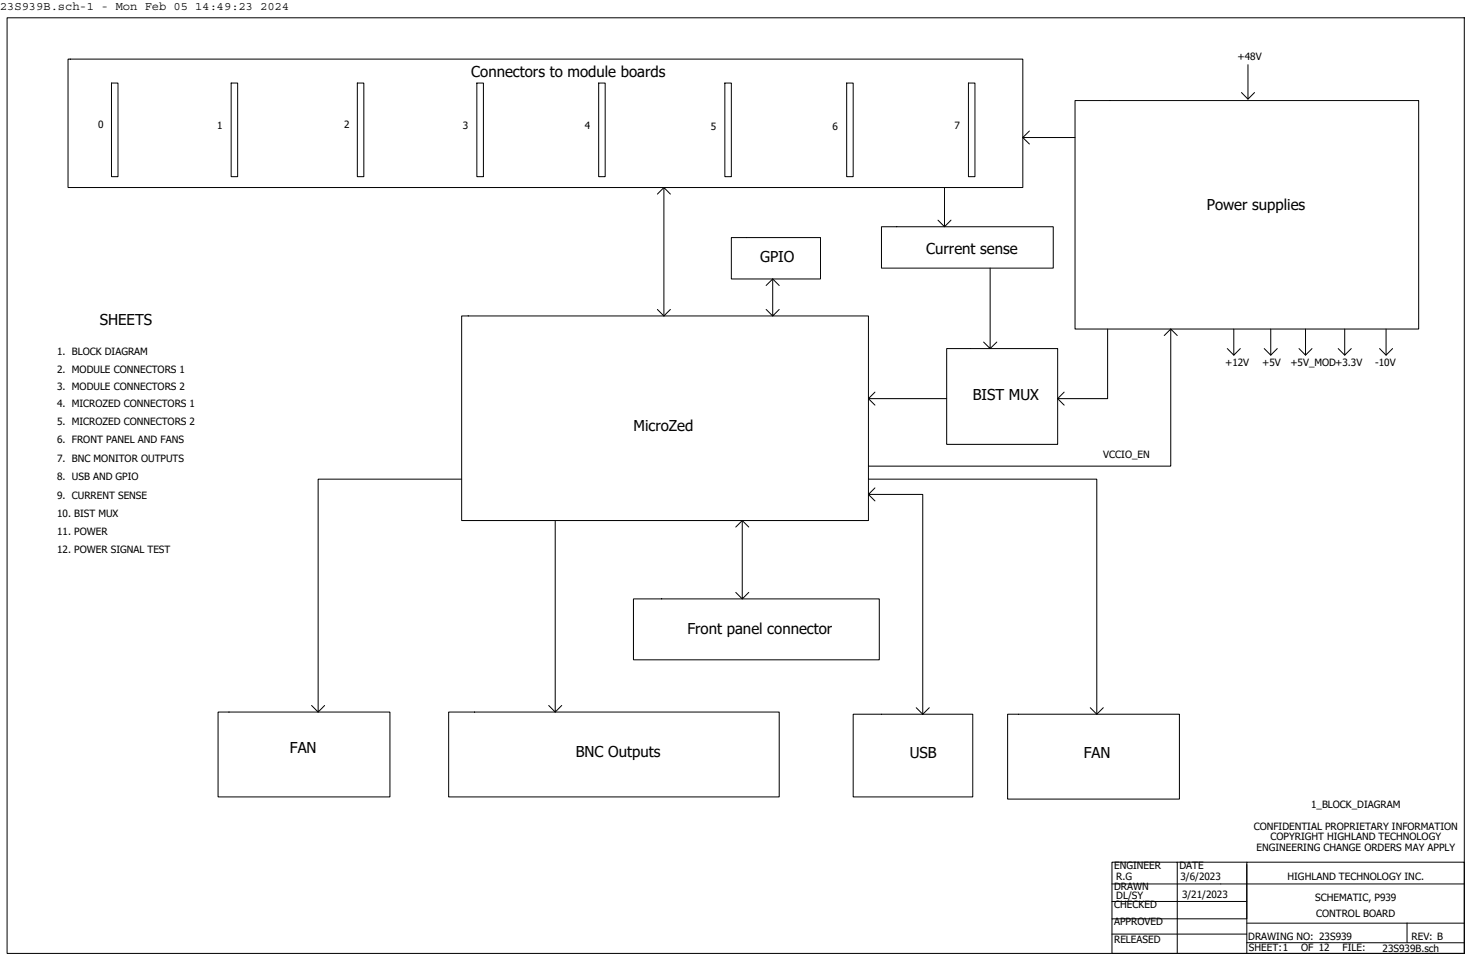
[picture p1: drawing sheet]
<svg xmlns="http://www.w3.org/2000/svg" width="432mm" height="279mm" viewBox="0 0 432 279" stroke-linecap="round" stroke-linejoin="round" font-family="sans-serif">
<defs><g id="words">
<g font-size="4.4">
<text x="137.9" y="22.4">Connectors to module boards</text>
<text x="353.3" y="61.4">Power supplies</text>
<text x="222.5" y="76.8">GPIO</text>
<text x="271.1" y="74.3">Current sense</text>
<text x="29.2" y="95">SHEETS</text>
<text x="284.8" y="117">BIST MUX</text>
<text x="185.4" y="126.2">MicroZed</text>
<text x="201.3" y="185.4">Front panel connector</text>
<text x="84.9" y="220.4">FAN</text>
<text x="168.5" y="221.6">BNC Outputs</text>
<text x="266.3" y="221.7">USB</text>
<text x="317.2" y="221.7">FAN</text>
</g>
<text font-size="3.5" x="0" y="3">23S939B.sch-1 - Mon Feb 05 14:49:23 2024</text>
<g font-size="2.9">
<text x="362.3" y="17.7">+48V</text>
<text x="28.7" y="37.5">0</text>
<text x="63.6" y="37.7">1</text>
<text x="100.8" y="37.4">2</text>
<text x="135.5" y="37.7">3</text>
<text x="171.2" y="37.7">4</text>
<text x="208.1" y="38">5</text>
<text x="243.7" y="38">6</text>
<text x="279.4" y="37.7">7</text>
<text x="16.7" y="103.9">1. BLOCK DIAGRAM</text>
<text x="358.6" y="107.1">+12V</text>
<text x="369.5" y="107.1">+5V</text>
<text x="377.7" y="107.2">+5V_MOD+3.3V</text>
<text x="402.6" y="107.1">-10V</text>
<text x="16.7" y="109">2. MODULE CONNECTORS 1</text>
<text x="16.7" y="114">3. MODULE CONNECTORS 2</text>
<text x="16.7" y="119.2">4. MICROZED CONNECTORS 1</text>
<text x="16.7" y="124.3">5. MICROZED CONNECTORS 2</text>
<text x="16.7" y="129.6">6. FRONT PANEL AND FANS</text>
<text x="16.7" y="135.1">7. BNC MONITOR OUTPUTS</text>
<text x="323" y="134">VCCIO_EN</text>
<text x="16.7" y="140.6">8. USB AND GPIO</text>
<text x="16.7" y="145.9">9. CURRENT SENSE</text>
<text x="16.7" y="151.3">10. BIST MUX</text>
<text x="16.7" y="156.5">11. POWER</text>
<text x="16.7" y="161.7">12. POWER SIGNAL TEST</text>
<text x="383.8" y="236.3">1_BLOCK_DIAGRAM</text>
<text x="367" y="242.7">CONFIDENTIAL PROPRIETARY INFORMATION</text>
<text x="371.9" y="245.9">COPYRIGHT HIGHLAND TECHNOLOGY</text>
<text x="367.8" y="249.1">ENGINEERING CHANGE ORDERS MAY APPLY</text>
<text x="326.2" y="254.2">ENGINEER</text>
<text x="326.8" y="257.3">R.G</text>
<text x="345.3" y="254.2">DATE</text>
<text x="345.6" y="257.5">3/6/2023</text>
<text x="376.9" y="257.3">HIGHLAND TECHNOLOGY INC.</text>
<text x="326.2" y="260.5">DRAWN</text>
<text x="326.8" y="263.1">DL/SY</text>
<text x="346" y="262.8">3/21/2023</text>
<text x="385" y="263.7">SCHEMATIC, P939</text>
<text x="326.2" y="265.6">CHECKED</text>
<text x="385.3" y="268.2">CONTROL BOARD</text>
<text x="326.2" y="270.7">APPROVED</text>
<text x="326.2" y="275.8">RELEASED</text>
<text x="365.4" y="275.1">DRAWING NO: 23S939</text>
<text x="413.2" y="275.1">REV: B</text>
<text x="365.6" y="278.4">SHEET:1</text>
<text x="380.9" y="278.4">OF 12</text>
<text x="393" y="278.4">FILE:</text>
<text x="404.7" y="278.6">23S939B.sch</text>
</g>
</g></defs>
<g fill="none" stroke="#000" stroke-width=".29">
<path d="M2.1 5.2h426.6v273.7h-426.6zM19.9 17.3h279.5v37.6h-279.5zM365.3 18.9v10.1l2-1.9M32.6 24.3h1.9v27.4h-1.9zM67.7 24.3h1.9v27.4h-1.9zM104.6 24.3h1.9v27.4h-1.9zM139.6 24.3h1.9v27.4h-1.9zM175.3 24.3h1.9v27.4h-1.9zM212.2 24.3h1.9v27.4h-1.9zM247.9 24.3h1.9v27.4h-1.9zM283.5 24.3h1.9v27.4h-1.9zM301.3 38.3l-1.9 1.9h15.3"/>
<path d="M314.7 29.4h100.6v66.9h-100.6zM363.4 27.1l1.9 1.9M194.4 54.9l-2 1.9M196.3 56.8l-1.9-1.9v37.5M276.5 54.9v11.4l1.9-1.9M299.4 40.2l1.9 1.9M214.1 69.5h26.1v12.1h-26.1zM258 66.3h50.3v12.1h-50.3zM274.6 64.4l1.9 1.9M289.9 78.4v23.6l-1.9-1.9M135.1 92.4h119.1v59.9h-119.1zM192.4 90.5l2 1.9"/>
<path d="M196.3 90.5l-1.9 1.9M224.3 90.5l1.9 1.9M226.2 81.6v10.8l1.9-1.9M226.2 81.6l1.9 1.9M226.2 81.6l-1.9 1.9M324.3 96.3v20.3h-14.7l1.9-1.9M342.7 96.3l-1.9 1.9M344.6 98.2l-1.9-1.9v40.1h-88.5M361.2 96.3v7.6l1.9-1.9M372 96.3v7.6l1.9-1.9M382.2 96.3v7.6l1.9-1.9M393.7 96.3v7.6l1.9-1.9"/>
<path d="M405.8 96.3v7.6l1.9-1.9M254.2 116.6l1.9 1.9M256.1 114.7l-1.9 1.9h22.9M277.1 102h32.5v28h-32.5zM291.8 100.1l-1.9 1.9M309.6 116.6l1.9 1.9M359.3 102l1.9 1.9M370.1 102l1.9 1.9M380.3 102l1.9 1.9M391.8 102l1.9 1.9M403.9 102l1.9 1.9M135.1 140.2h-42v68.1l1.9-1.9"/>
<path d="M162.5 152.3v56l1.9-1.9M217.3 152.3v22.9l1.9-1.9M217.3 152.3l1.9 1.9M217.3 152.3l-1.9 1.9M254.2 140.2h66.9v68.8l1.9-1.9M254.2 144.7l1.9 1.9M256.1 142.7l-1.9 2h15.9v64.3M185.4 175.2h72v17.8h-72zM215.4 173.3l1.9 1.9M63.8 208.3h50.4v24.9h-50.4zM91.2 206.4l1.9 1.9M131.3 208.3h96.8v24.9h-96.8z"/>
<path d="M160.6 206.4l1.9 1.9M249.8 209h35v24.2h-35zM268.2 207.1l1.9 1.9M272.1 207.1l-2 1.9M295 209h50.3v24.8h-50.3zM319.2 207.1l1.9 1.9M325.5 258.6h103.2M344.6 252.2h20.4M365 252.9v26M325.5 268.8v-16.6h19.1v26.7M325.5 268.8h39.5v-16.6h63.7v26.7h-103.2zM325.5 273.3h39.5"/>
<path d="M325.5 263.7h39.5M365 270.1h63.7M365 275.8h63.7M411.9 270v5.8"/>
</g>
<use href="#words"/>
</svg>
